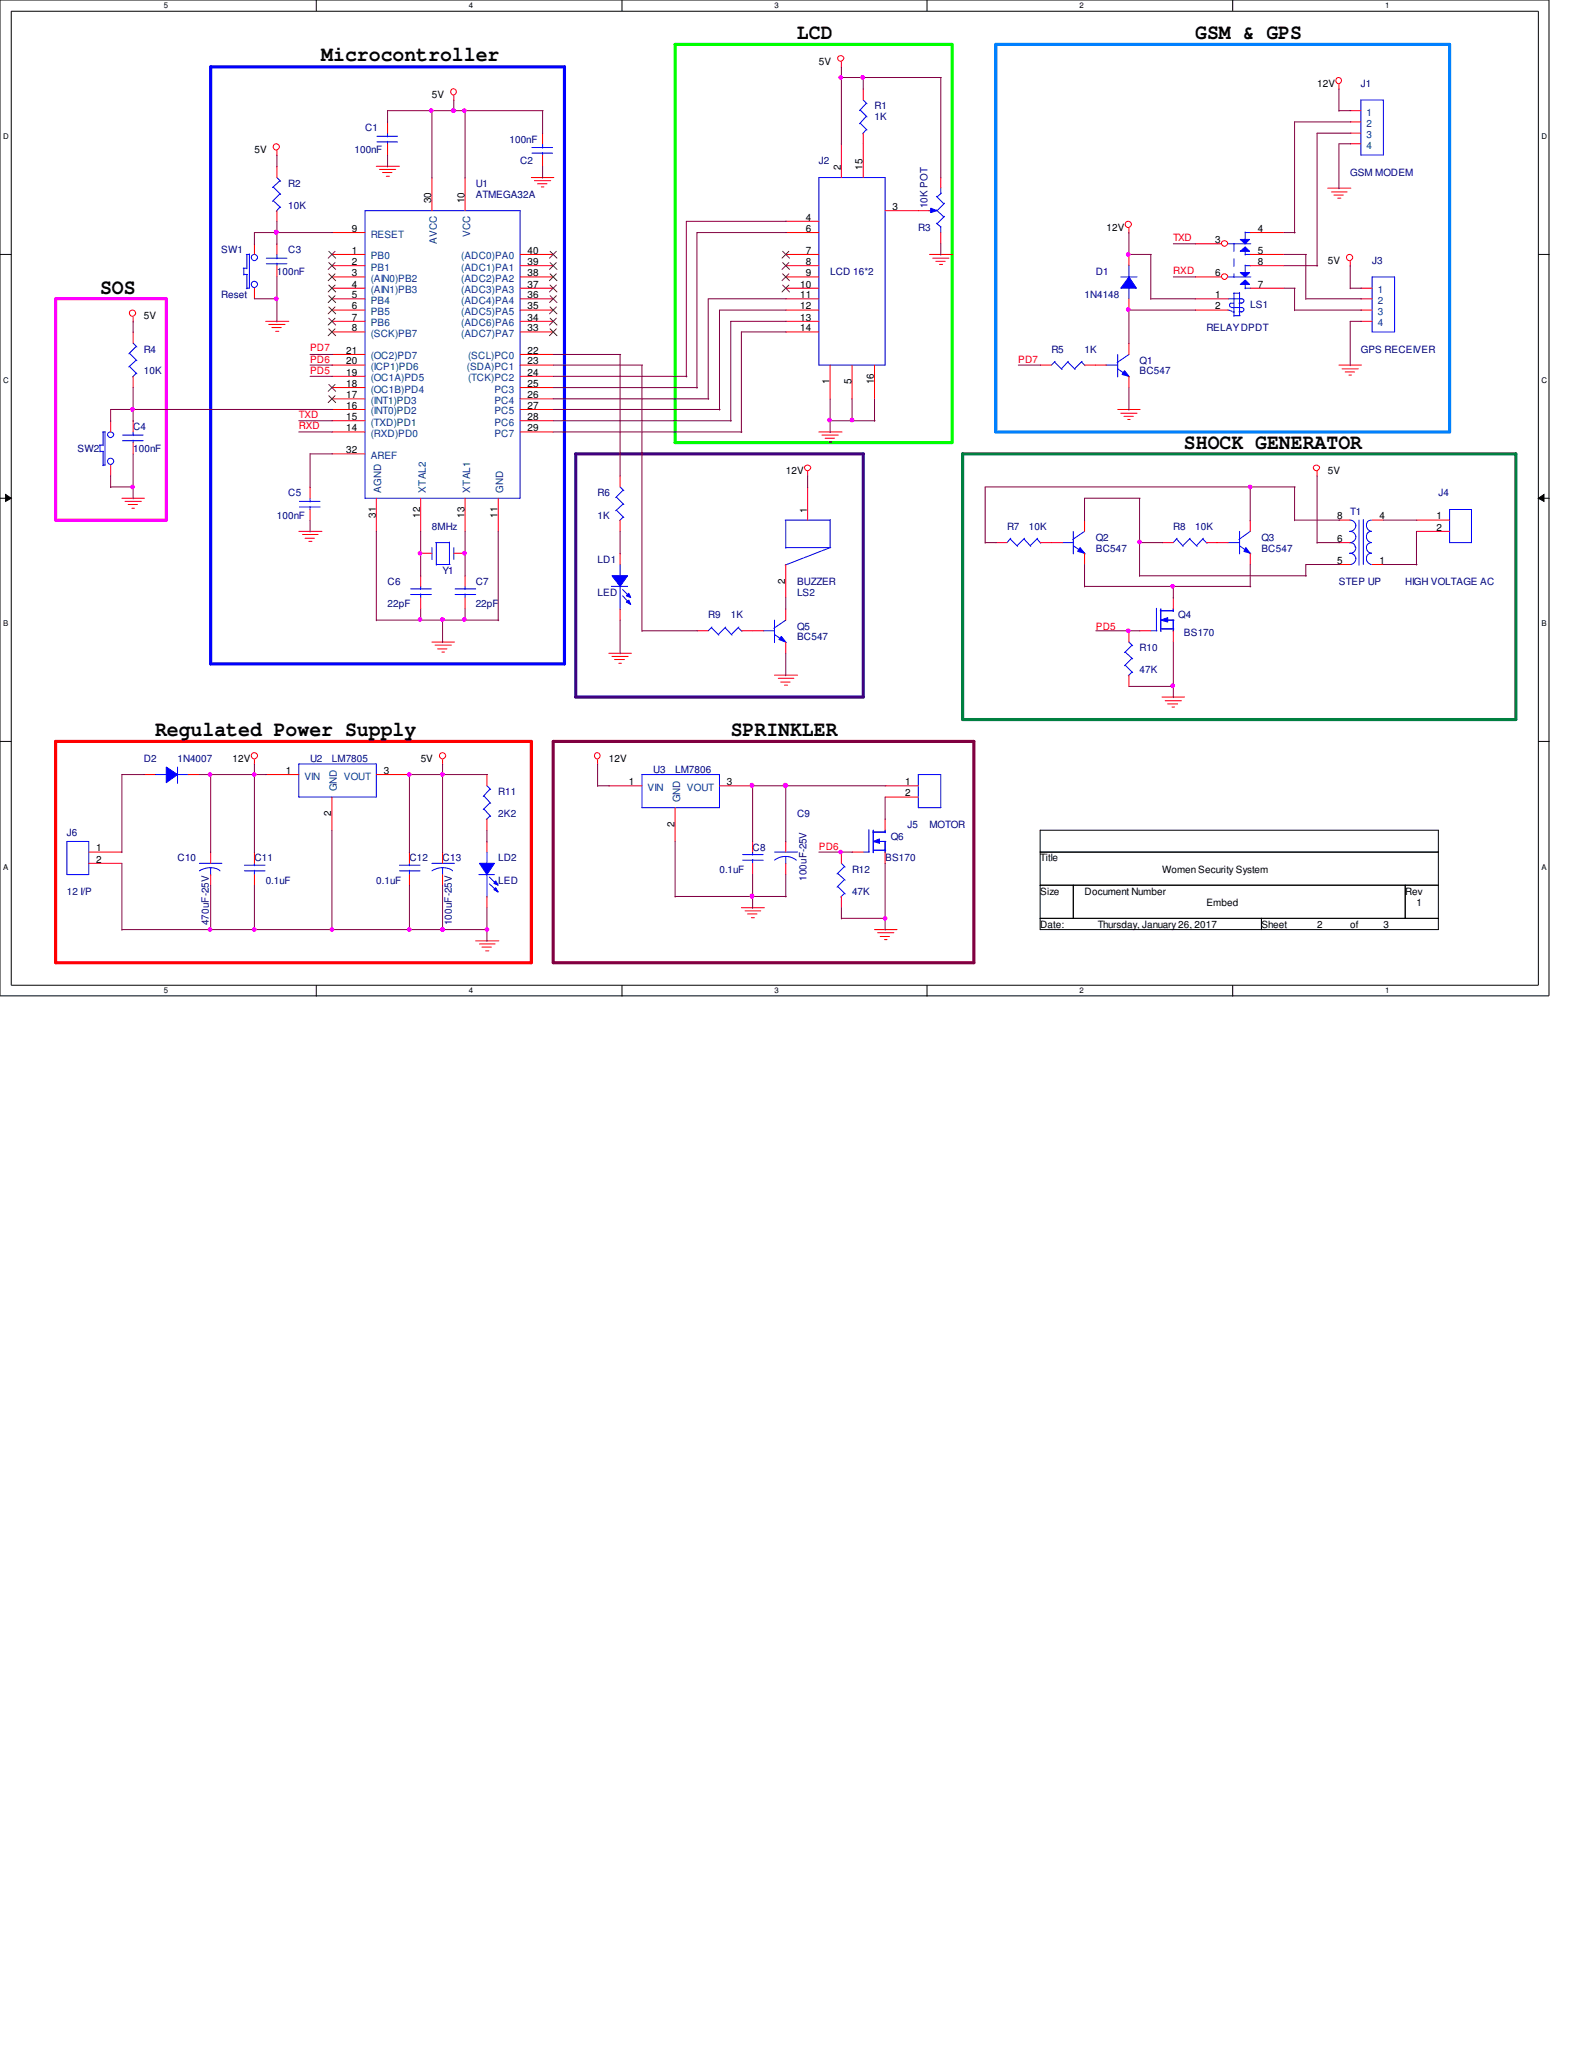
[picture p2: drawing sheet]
<svg xmlns="http://www.w3.org/2000/svg" width="216mm" height="279mm" viewBox="0 0 216 279" stroke-linecap="round" stroke-linejoin="round" font-family="sans-serif">
<defs><g id="words">
<g font-size="2.9">
<text x="107.9" y="5.3">LCD</text>
<text x="161.9" y="5.3">GSM &amp; GPS</text>
<text x="43.5" y="8.3">Microcontroller</text>
<text x="13.5" y="39.8">SOS</text>
<text x="160.4" y="60.8">SHOCK GENERATOR</text>
<text x="21" y="99.7">Regulated Power Supply</text>
<text x="99" y="99.7">SPRINKLER</text>
</g>
<g font-size="1.4">
<text x="110.9" y="8.8">5V</text>
<text x="178.4" y="11.8">12V</text>
<text x="58.5" y="13.3">5V</text>
<text x="34.5" y="20.7">5V</text>
<text x="113.9" y="23" transform="rotate(-90 113.9 23)">2</text>
<text x="116.8" y="23" transform="rotate(-90 116.8 23)">15</text>
<text x="58.4" y="27.5" transform="rotate(-90 58.4 27.5)">30</text>
<text x="62.9" y="27.5" transform="rotate(-90 62.9 27.5)">10</text>
<text x="109.1" y="29.9">4</text>
<text x="120.9" y="28.4">3</text>
<text x="47.7" y="31.4">9</text>
<text x="47.7" y="34.4">1</text>
<text x="47.7" y="35.9">2</text>
<text x="71.5" y="34.4">40</text>
<text x="71.5" y="35.9">39</text>
<text x="109.1" y="31.4">6</text>
<text x="109.1" y="34.4">7</text>
<text x="109.1" y="35.9">8</text>
<text x="149.9" y="31.2">12V</text>
<text x="164.6" y="32.9">3</text>
<text x="170.3" y="31.4">4</text>
<text x="170.3" y="34.4">5</text>
<text x="170.3" y="35.9">8</text>
<text x="179.8" y="35.7">5V</text>
<text x="47.7" y="37.4">3</text>
<text x="47.7" y="38.9">4</text>
<text x="47.7" y="40.4">5</text>
<text x="47.7" y="41.9">6</text>
<text x="71.5" y="37.4">38</text>
<text x="71.5" y="38.9">37</text>
<text x="71.5" y="40.4">36</text>
<text x="71.5" y="41.9">35</text>
<text x="108.4" y="38.9">10</text>
<text x="108.4" y="40.4">11</text>
<text x="108.4" y="41.9">12</text>
<text x="109.1" y="37.4">9</text>
<text x="164.6" y="37.4">6</text>
<text x="164.6" y="40.4">1</text>
<text x="164.6" y="41.9">2</text>
<text x="170.3" y="38.9">7</text>
<text x="19.5" y="43.3">5V</text>
<text x="46.9" y="47.9">21</text>
<text x="47.7" y="43.4">7</text>
<text x="47.7" y="44.9">8</text>
<text x="71.5" y="47.9">22</text>
<text x="71.5" y="43.4">34</text>
<text x="71.5" y="44.9">33</text>
<text x="108.4" y="43.4">13</text>
<text x="108.4" y="44.9">14</text>
<text x="46.9" y="53.9">17</text>
<text x="46.9" y="52.4">18</text>
<text x="46.9" y="50.9">19</text>
<text x="46.9" y="49.4">20</text>
<text x="71.5" y="49.4">23</text>
<text x="71.5" y="50.9">24</text>
<text x="71.5" y="52.4">25</text>
<text x="71.5" y="53.9">26</text>
<text x="112.4" y="52.1" transform="rotate(-90 112.4 52.1)">1</text>
<text x="115.3" y="52.1" transform="rotate(-90 115.3 52.1)">5</text>
<text x="118.4" y="52.1" transform="rotate(-90 118.4 52.1)">16</text>
<text x="46.9" y="58.4">14</text>
<text x="46.9" y="56.9">15</text>
<text x="46.9" y="55.4">16</text>
<text x="71.5" y="55.4">27</text>
<text x="71.5" y="56.9">28</text>
<text x="71.5" y="58.4">29</text>
<text x="46.9" y="61.4">32</text>
<text x="106.4" y="64.3">12V</text>
<text x="179.8" y="64.3">5V</text>
<text x="50.9" y="70.1" transform="rotate(-90 50.9 70.1)">31</text>
<text x="56.9" y="70.1" transform="rotate(-90 56.9 70.1)">12</text>
<text x="62.9" y="70.1" transform="rotate(-90 62.9 70.1)">13</text>
<text x="67.4" y="70.1" transform="rotate(-90 67.4 70.1)">11</text>
<text x="109.3" y="69.4" transform="rotate(-90 109.3 69.4)">1</text>
<text x="181.1" y="70.4">8</text>
<text x="186.9" y="70.4">4</text>
<text x="194.6" y="70.4">1</text>
<text x="194.6" y="71.9">2</text>
<text x="181.1" y="76.4">5</text>
<text x="181.1" y="73.4">6</text>
<text x="186.9" y="76.4">1</text>
<text x="106.3" y="79.1" transform="rotate(-90 106.3 79.1)">2</text>
<text x="31.5" y="103.2">12V</text>
<text x="38.7" y="104.8">1</text>
<text x="52" y="104.8">3</text>
<text x="57" y="103.2">5V</text>
<text x="82.5" y="103.2">12V</text>
<text x="85.2" y="106.3">1</text>
<text x="98.5" y="106.3">3</text>
<text x="122.6" y="106.3">1</text>
<text x="122.6" y="107.9">2</text>
<text x="44.9" y="110.6" transform="rotate(-90 44.9 110.6)">2</text>
<text x="91.4" y="112" transform="rotate(-90 91.4 112)">2</text>
<text x="13" y="115.3">1</text>
<text x="13" y="116.8">2</text>
<text x="140.9" y="116.7">Title</text>
<text x="157.4" y="118.2">Women Security System</text>
<text x="140.9" y="121.2">Size</text>
<text x="140.9" y="125.6">Date:</text>
<text x="146.9" y="121.2">Document Number</text>
<text x="148.7" y="125.6">Thursday, January 26, 2017</text>
<text x="163.4" y="122.7">Embed</text>
<text x="170.9" y="125.6">Sheet</text>
<text x="178.4" y="125.6">2</text>
<text x="182.9" y="125.6">of</text>
<text x="187.4" y="125.6">3</text>
<text x="190.3" y="121.2">Rev</text>
<text x="191.9" y="122.7">1</text>
</g>
<g font-size="1.4" fill="#000080">
<text x="184.3" y="11.8">J1</text>
<text x="49.4" y="17.8">C1</text>
<text x="118.4" y="14.8">R1</text>
<text x="118.4" y="16.3">1K</text>
<text x="48" y="20.7">100nF</text>
<text x="69" y="19.3">100nF</text>
<text x="70.4" y="22.3">C2</text>
<text x="110.9" y="22.3">J2</text>
<text x="182.9" y="23.8">GSM MODEM</text>
<text x="39" y="25.3">R2</text>
<text x="39" y="28.3">10K</text>
<text x="64.4" y="25.3">U1</text>
<text x="64.4" y="26.8">ATMEGA32A</text>
<text x="125.6" y="28.2" transform="rotate(-90 125.6 28.2)">10K POT</text>
<text x="30" y="34.3">SW1</text>
<text x="39" y="34.3">C3</text>
<text x="124.4" y="31.2">R3</text>
<text x="185.8" y="35.7">J3</text>
<text x="30" y="40.3">Reset</text>
<text x="37.5" y="37.3">100nF</text>
<text x="112.4" y="37.3">LCD 16*2</text>
<text x="146.9" y="40.3">1N4148</text>
<text x="148.4" y="37.3">D1</text>
<text x="169.3" y="41.7">LS1</text>
<text x="19.5" y="47.8">R4</text>
<text x="142.4" y="47.8">R5</text>
<text x="146.9" y="47.8">1K</text>
<text x="163.4" y="44.8">RELAY DPDT</text>
<text x="184.3" y="47.8">GPS RECEIVER</text>
<text x="19.5" y="50.7">10K</text>
<text x="154.3" y="49.3">Q1</text>
<text x="154.3" y="50.7">BC547</text>
<text x="18" y="58.3">C4</text>
<text x="10.5" y="61.2">SW2</text>
<text x="18" y="61.2">100nF</text>
<text x="37.5" y="70.3">100nF</text>
<text x="39" y="67.2">C5</text>
<text x="58.5" y="71.7">8MHz</text>
<text x="80.9" y="67.2">R6</text>
<text x="80.9" y="70.3">1K</text>
<text x="136.4" y="71.7">R7</text>
<text x="139.4" y="71.7">10K</text>
<text x="158.9" y="71.7">R8</text>
<text x="161.9" y="71.7">10K</text>
<text x="182.9" y="69.8">T1</text>
<text x="194.8" y="67.2">J4</text>
<text x="59.9" y="77.7">Y1</text>
<text x="80.9" y="76.2">LD1</text>
<text x="148.4" y="73.2">Q2</text>
<text x="148.4" y="74.8">BC547</text>
<text x="170.9" y="73.2">Q3</text>
<text x="170.9" y="74.8">BC547</text>
<text x="52.5" y="79.2">C6</text>
<text x="52.5" y="82.2">22pF</text>
<text x="64.4" y="79.2">C7</text>
<text x="64.4" y="82.2">22pF</text>
<text x="80.9" y="80.7">LED</text>
<text x="95.9" y="83.7">R9</text>
<text x="99" y="83.7">1K</text>
<text x="108" y="80.7">LS2</text>
<text x="108" y="79.2">BUZZER</text>
<text x="159.6" y="83.7">Q4</text>
<text x="181.4" y="79.2">STEP UP</text>
<text x="190.3" y="79.2">HIGH VOLTAGE AC</text>
<text x="108" y="85.3">Q5</text>
<text x="108" y="86.7">BC547</text>
<text x="154.3" y="88.2">R10</text>
<text x="160.4" y="86.1">BS170</text>
<text x="154.3" y="91.2">47K</text>
<text x="19.5" y="103.2">D2</text>
<text x="24" y="103.2">1N4007</text>
<text x="42" y="103.2">U2</text>
<text x="45" y="103.2">LM7805</text>
<text x="67.5" y="107.7">R11</text>
<text x="88.5" y="104.7">U3</text>
<text x="91.4" y="104.7">LM7806</text>
<text x="9.1" y="113.2">J6</text>
<text x="67.5" y="110.7">2K2</text>
<text x="108" y="110.7">C9</text>
<text x="120.7" y="113.7">Q6</text>
<text x="122.9" y="112.2">J5</text>
<text x="125.9" y="112.2">MOTOR</text>
<text x="24" y="116.7">C10</text>
<text x="34.5" y="116.7">C11</text>
<text x="36" y="119.7">0.1uF</text>
<text x="51" y="119.7">0.1uF</text>
<text x="55.5" y="116.7">C12</text>
<text x="59.9" y="116.7">C13</text>
<text x="67.5" y="116.7">LD2</text>
<text x="67.5" y="119.7">LED</text>
<text x="97.5" y="118.2">0.1uF</text>
<text x="101.9" y="115.2">C8</text>
<text x="109.2" y="119.3" transform="rotate(-90 109.2 119.3)">100uF-25V</text>
<text x="115.4" y="118.2">R12</text>
<text x="119.9" y="116.7">BS170</text>
<text x="9.1" y="121.2">12 I/P</text>
<text x="28.3" y="125.3" transform="rotate(-90 28.3 125.3)">470uF-25V</text>
<text x="61.2" y="125.3" transform="rotate(-90 61.2 125.3)">100uF-25V</text>
<text x="115.4" y="121.2">47K</text>
</g>
<g font-size="1.4" fill="#004080">
<text x="185.1" y="15.7">1</text>
<text x="185.1" y="17.2">2</text>
<text x="185.1" y="18.7">3</text>
<text x="185.1" y="20.2">4</text>
<text x="50.2" y="35.1">PB0</text>
<text x="50.2" y="32.2">RESET</text>
<text x="59.2" y="33" transform="rotate(-90 59.2 33)">AVCC</text>
<text x="62.5" y="35.1">(ADC0)PA0</text>
<text x="63.7" y="32.1" transform="rotate(-90 63.7 32.1)">VCC</text>
<text x="50.2" y="36.7">PB1</text>
<text x="50.2" y="38.2">(AIN0)PB2</text>
<text x="50.2" y="39.7">(AIN1)PB3</text>
<text x="50.2" y="41.1">PB4</text>
<text x="62.5" y="36.7">(ADC1)PA1</text>
<text x="62.5" y="38.2">(ADC2)PA2</text>
<text x="62.5" y="39.7">(ADC3)PA3</text>
<text x="62.5" y="41.1">(ADC4)PA4</text>
<text x="186.6" y="39.7">1</text>
<text x="186.6" y="41.1">2</text>
<text x="50.2" y="42.7">PB5</text>
<text x="50.2" y="44.2">PB6</text>
<text x="50.2" y="45.6">(SCK)PB7</text>
<text x="62.5" y="42.7">(ADC5)PA5</text>
<text x="62.5" y="44.2">(ADC6)PA6</text>
<text x="62.5" y="45.6">(ADC7)PA7</text>
<text x="186.6" y="42.7">3</text>
<text x="186.6" y="44.2">4</text>
<text x="50.2" y="53.2">(OC1B)PD4</text>
<text x="50.2" y="51.6">(OC1A)PD5</text>
<text x="50.2" y="50.1">(ICP1)PD6</text>
<text x="50.2" y="48.7">(OC2)PD7</text>
<text x="63.2" y="50.1">(SDA)PC1</text>
<text x="63.4" y="48.7">(SCL)PC0</text>
<text x="63.4" y="51.6">(TCK)PC2</text>
<text x="67" y="53.2">PC3</text>
<text x="50.2" y="59.2">(RXD)PD0</text>
<text x="50.2" y="57.7">(TXD)PD1</text>
<text x="50.2" y="56.1">(INT0)PD2</text>
<text x="50.2" y="54.7">(INT1)PD3</text>
<text x="67" y="54.7">PC4</text>
<text x="67" y="56.1">PC5</text>
<text x="67" y="57.7">PC6</text>
<text x="67" y="59.2">PC7</text>
<text x="50.2" y="62.1">AREF</text>
<text x="51.6" y="66.7" transform="rotate(-90 51.6 66.7)">AGND</text>
<text x="57.7" y="66.7" transform="rotate(-90 57.7 66.7)">XTAL2</text>
<text x="63.7" y="66.7" transform="rotate(-90 63.7 66.7)">XTAL1</text>
<text x="68.2" y="66.7" transform="rotate(-90 68.2 66.7)">GND</text>
<text x="41.2" y="105.6">VIN</text>
<text x="45.6" y="107.2" transform="rotate(-90 45.6 107.2)">GND</text>
<text x="46.6" y="105.6">VOUT</text>
<text x="87.7" y="107.1">VIN</text>
<text x="93" y="107.1">VOUT</text>
<text x="92.1" y="108.6" transform="rotate(-90 92.1 108.6)">GND</text>
</g>
<g font-size="1.4" fill="#f00">
<text x="158.9" y="32.6">TXD</text>
<text x="158.9" y="37.1">RXD</text>
<text x="42" y="47.6">PD7</text>
<text x="42" y="49.1">PD6</text>
<text x="42" y="50.6">PD5</text>
<text x="137.9" y="49.1">PD7</text>
<text x="40.5" y="58.1">RXD</text>
<text x="40.5" y="56.6">TXD</text>
<text x="148.4" y="85.3">PD5</text>
<text x="110.9" y="115.1">PD6</text>
</g>
<g font-size="1.1">
<text x="22.2" y="1.1">5</text>
<text x="63.5" y="1.1">4</text>
<text x="104.9" y="1.1">3</text>
<text x="146.2" y="1.1">2</text>
<text x="187.6" y="1.1">1</text>
<text x=".4" y="18.9">D</text>
<text x="208.8" y="18.9">D</text>
<text x=".4" y="51.8">C</text>
<text x="208.8" y="51.8">C</text>
<text x=".4" y="84.8">B</text>
<text x="208.8" y="84.8">B</text>
<text x=".4" y="117.8">A</text>
<text x="208.8" y="117.8">A</text>
<text x="22.2" y="134.5">5</text>
<text x="63.5" y="134.5">4</text>
<text x="104.9" y="134.5">3</text>
<text x="146.2" y="134.5">2</text>
<text x="187.6" y="134.5">1</text>
</g>
</g></defs>
<path d="M0 0h209.8v134.9h-209.8zM1.5 1.5h206.9v131.9h-206.9z" fill="none" stroke="#000" stroke-width=".14"/>
<g fill="#fff">
<path d="M22.2 .2h.5v1.2h-.5z"/>
<path d="M22.2 133.6h.5v1.2h-.5z"/>
</g>
<path d="M42.8 0v1.5M42.8 133.4v1.6" fill="none" stroke="#000" stroke-width=".14"/>
<g fill="#fff">
<path d="M63.5 .2h.5v1.2h-.5z"/>
<path d="M63.5 133.6h.5v1.2h-.5z"/>
</g>
<path d="M84.2 0v1.5M84.2 133.4v1.6" fill="none" stroke="#000" stroke-width=".14"/>
<g fill="#fff">
<path d="M104.9 .2h.5v1.2h-.5z"/>
<path d="M104.9 133.6h.5v1.2h-.5z"/>
</g>
<path d="M125.6 0v1.5M125.6 133.4v1.6" fill="none" stroke="#000" stroke-width=".14"/>
<g fill="#fff">
<path d="M146.2 .2h.5v1.2h-.5z"/>
<path d="M146.2 133.6h.5v1.2h-.5z"/>
</g>
<path d="M167 0v1.5M167 133.4v1.6" fill="none" stroke="#000" stroke-width=".14"/>
<g fill="#fff">
<path d="M187.6 .2h.5v1.2h-.5z"/>
<path d="M187.6 133.6h.5v1.2h-.5z"/>
<path d="M.4 17.9h.6v1.2h-.6z"/>
<path d="M208.8 17.9h.6v1.2h-.6z"/>
<path d="M.4 50.9h.6v1.2h-.6z"/>
<path d="M208.8 50.9h.6v1.2h-.6z"/>
</g>
<path d="M0 34.5h1.5M208.4 34.5h1.5" fill="none" stroke="#000" stroke-width=".14"/>
<g fill="#fff">
<path d="M.4 83.9h.6v1.2h-.6z"/>
<path d="M208.8 83.9h.6v1.2h-.6z"/>
</g>
<path d="M0 67.5h1.5M.8 67l.7 .5-.7 .4zM208.4 67.5l.7-.5v.9zM208.4 67.5h1.5" fill="none" stroke="#000" stroke-width=".14"/>
<path d="M.8 67l.7 .5-.7 .4zM208.4 67.5l.7-.5v.9z" fill="#000"/>
<g fill="#fff">
<path d="M.4 116.8h.7v1.2h-.7z"/>
<path d="M208.8 116.8h.7v1.2h-.7z"/>
</g>
<path d="M0 100.4h1.5M140.9 112.4h53.9v13.5h-53.9zM140.9 115.4h53.9M140.9 119.9h53.9M145.4 119.9v4.5M190.3 119.9v4.5M208.4 100.4h1.5M140.9 124.4h53.9M170.9 124.4v1.5" fill="none" stroke="#000" stroke-width=".14"/>
<path d="M74.9 100.4h57v30h-57z" fill="none" stroke="#800040" stroke-width=".42"/>
<path d="M134.9 6h61.4v52.5h-61.4z" fill="none" stroke="#0080ff" stroke-width=".42"/>
<path d="M7.5 100.4h64.5v30h-64.5z" fill="none" stroke="#f00" stroke-width=".42"/>
<path d="M78 61.5h38.9v32.9h-38.9z" fill="none" stroke="#400080" stroke-width=".42"/>
<path d="M28.5 9.1h48v80.8h-48z" fill="none" stroke="#00f" stroke-width=".42"/>
<path d="M91.4 6h37.5v53.9h-37.5z" fill="none" stroke="#0f0" stroke-width=".42"/>
<path d="M7.5 40.5h15v29.9h-15z" fill="none" stroke="#f0f" stroke-width=".42"/>
<path d="M130.4 61.5h74.9v36h-74.9z" fill="none" stroke="#008040" stroke-width=".42"/>
<g fill="none" stroke="#f00" stroke-width=".14">
<path d="M61.5 13v.6M114 8.4v.7M181.4 11.4v.7M37.5 20.4v.7M45 34.5h4.4M45 31.5h4.4M45 36h4.4M45 37.5h4.4M45 39h4.4M51 22.5h3.1M51.4 22.9h2.2M51.8 23.4h1.3"/>
<path d="M52.3 23.9h.4M58.5 24v4.5M63 24v4.5M70.4 34.5h4.5M70.4 36h4.5M70.4 37.5h4.5M70.4 39h4.5M72 24h3M72.4 24.5h2.2M72.8 24.9h1.3M73.3 25.3h.4M125.9 34.5h3.1"/>
<path d="M126.3 35h2.2M126.7 35.4h1.3M127.3 35.8h.4M152.9 30.9v.7M179.8 25.5h3.2M180.3 26h2.2M180.7 26.4h1.2M181.2 26.8h.4M182.9 35.4v.7M18 42.9v.7M18 57v1.5M18 59.9v1.6"/>
<path d="M36 43.5h3.1M36.4 43.9h2.2M36.8 44.4h1.3M37.3 44.9h.5M45 55.5h4.4M45 58.5h4.4M45 43.5h4.4M45 49.4h4.4M45 57h4.4M45 54h4.4M45 52.5h4.4M45 51h4.4"/>
<path d="M45 48h4.4M45 40.5h4.4M45 42h4.4M45 45h4.4M70.4 55.5h4.5M70.4 58.5h4.5M70.4 43.5h4.5M70.4 49.4h4.5M70.4 57h4.5M70.4 54h4.5M70.4 52.5h4.5M70.4 51h4.5"/>
<path d="M70.4 48h4.5M70.4 40.5h4.5M70.4 42h4.5M70.4 45h4.5M110.9 58.5h3.1M111.3 58.9h2.2M111.8 59.4h1.2M112.3 59.9h.4M151.4 55.5h3M151.8 56h2.2M152.2 56.4h1.3M152.7 56.8h.4"/>
<path d="M181.4 49.4h3M181.8 50h2.2M182.2 50.4h1.3M182.7 50.8h.3M16.5 67.5h3.1M16.9 67.9h2.2M17.4 68.3h1.2M17.9 68.8h.3M40.5 72h3.1M41 72.4h2.1M41.3 72.9h1.3M41.8 73.3h.4"/>
<path d="M45 61.5h4.4M51 67.5v4.5M57 67.5v4.5M63 67.5v4.5M67.5 67.5v4.5M84 64.4v1.6M84 70.4v1.6M109.4 63.8v.7M178.4 63.8v.7M181.4 76.5h1.5M181.4 73.5h1.5M181.4 70.4h1.5"/>
<path d="M185.8 76.5h1.6M185.8 70.4h1.6M58.5 87h3.1M58.9 87.4h2.2M59.3 87.9h1.2M59.9 88.3h.3M82.5 88.5h3M82.9 88.9h2.2M83.2 89.3h1.4M83.8 89.8h.4M94.4 85.4h1.5M100.4 85.4h1.5"/>
<path d="M104.9 91.4h3.1M105.4 91.9h2.1M105.7 92.4h1.3M106.3 92.8h.4M157.4 94.4h3M157.8 94.9h2.2M158.2 95.3h1.3M158.7 95.8h.4M28.5 115.4v1.5M28.5 118.4v1.5M34.5 102.9v.6M59.9 102.9v.6"/>
<path d="M80.9 102.9v.6M101.9 114v1.4M101.9 116.9v1.5M64.4 127.4h3.2M64.9 127.8h2.2M65.3 128.3h1.2M65.8 128.8h.4M100.4 122.9h3.1M100.9 123.4h2.1M101.3 123.8h1.2M101.8 124.3h.4M118.4 125.9h3.1"/>
<path d="M118.9 126.3h2.2M119.2 126.8h1.3M119.8 127.3h.3"/>
<circle cx="37.4" cy="19.9" r=".42"/>
<circle cx="61.4" cy="12.4" r=".4"/>
<circle cx="113.9" cy="7.9" r=".4"/>
<circle cx="181.3" cy="10.9" r=".4"/>
<circle cx="152.8" cy="30.4" r=".42"/>
<circle cx="182.8" cy="34.9" r=".42"/>
<circle cx="17.9" cy="42.4" r=".42"/>
<circle cx="109.4" cy="63.4" r=".4"/>
<circle cx="178.3" cy="63.4" r=".4"/>
<circle cx="34.5" cy="102.4" r=".42"/>
<circle cx="59.9" cy="102.4" r=".42"/>
<circle cx="80.9" cy="102.4" r=".4"/>
</g>
<g fill="none" stroke="#00f" stroke-width=".14">
<path d="M49.4 28.5h21v39h-21zM16.6 58.9h2.8M16.6 59.7h2.8M18 58.5v.5M18 59.6v.3M83.5 67.3l1 1M83.5 69.1l1 1M84 66l.5 .5M84.4 66.4l-1 1M84.4 68.2l-1 1M84.4 70l-.5 .5M182.8 70.4a.77 .77 0 0 1 .8 .8 .77 .77 0 0 1-.8 .8 .77 .77 0 0 1 .8 .7 .77 .77 0 0 1-.8 .8 .73 .73 0 0 1 .8 .5 .73 .73 0 0 1-.4 .9h-.4a.77 .77 0 0 1 .8 .8 .77 .77 0 0 1-.8 .8"/>
<path d="M184.1 70.4v6.1M184.7 70.4v6.1M185.8 70.4a.77 .77 0 0 0-.7 .8 .77 .77 0 0 0 .7 .8 .77 .77 0 0 0-.7 .7 .77 .77 0 0 0 .7 .8 .72 .72 0 0 0-.7 .7 .72 .72 0 0 0 .7 .7 .77 .77 0 0 0-.7 .8 .77 .77 0 0 0 .7 .8M96.4 85l1 1M96.4 84.9l-.5 .5M98.2 85l.9 1M98.3 84.9l-1 1M100 85l.5 .5M100.1 84.9l-1 1M27 117.9a2.51 2.51 0 0 1 2.8 0M27 116.9h3.1M28.5 117.5v1"/>
<path d="M64.9 118.4h2.1M66 115.4v1.6M66 118.4v3.1M100.6 116.5h2.8M100.6 115.7h2.8M101.9 115.4v.4M101.9 116.4v.5"/>
</g>
<g fill="none" stroke="#804000" stroke-width=".14">
<path d="M44.5 34l1 1M44.5 35.6l1 .9M44.5 37.1l1 .9M44.5 38.6l1 .9M45.4 34l-1 1M45.4 35.6l-1 .9M45.4 37.1l-1 .9M45.4 38.6l-1 .9M74.5 34l.9 1M74.5 35.6l.9 .9M74.5 37.1l.9 .9M74.5 38.6l.9 .9"/>
<path d="M75.4 34l-1 1M75.4 35.6l-1 .9M75.4 37.1l-1 .9M75.4 38.6l-1 .9M44.5 53.6l1 .9M44.5 52.1l1 .9M44.5 40l1 1M44.5 41.6l1 .9M44.5 43.1l1 .9M44.5 44.5l1 1M45.4 53.6l-1 .9M45.4 52.1l-1 .9"/>
<path d="M45.4 40l-1 1M45.4 41.6l-1 .9M45.4 43.1l-1 .9M45.4 44.5l-1 1M74.5 40l.9 1M74.5 41.6l.9 .9M74.5 43.1l.9 .9M74.5 44.5l.9 1M75.4 40l-1 1M75.4 41.6l-1 .9M75.4 43.1l-1 .9M75.4 44.5l-1 1"/>
</g>
<path d="M64.9 116.9h2.1l-1 1.5z" fill-rule="evenodd" fill="#00f"/>
<path d="M64.9 116.9h2.1l-1 1.5z" fill="none" stroke="#00f" stroke-width=".14"/>
<path d="M66.9 120.5l.2-.3 .4 .6z" fill-rule="evenodd" fill="#00f"/>
<path d="M66.9 120.5l.2-.3 .4 .6z" fill="none" stroke="#00f" stroke-width=".14"/>
<path d="M67.1 119.3l.4 .6-.6-.3z" fill-rule="evenodd" fill="#00f"/>
<g fill="none" stroke="#00f" stroke-width=".14">
<path d="M116.5 14.9l.9 .9M116.5 16.7l.9 .9M116.9 13.5l.5 .6M117.3 14l-.9 1M117.3 15.7l-.9 1.1M117.3 17.5l-.5 .6M184.3 13.5h3.1v7.5h-3.1zM32.9 36.3h.5M33 36.3v1M33 37.2h.5M33.4 34.5h.4M33.4 34.5v1.9"/>
<path d="M33.4 37.2v1.9M33.8 34.4v4.6h-.4M55.6 79.8h2.8M57 79.4v.4M55.6 80.5h2.8M57 80.4v.5M21 104.9h1.6M24 104.9h1.6M24 103.9v2.2M33.1 117.9h2.8M33.1 117.2h2.8M34.5 116.9v.4"/>
<path d="M34.5 117.9v.5M54.1 117.9h2.8M54.1 117.2h2.8M55.5 116.9v.4M55.5 117.9v.5M66.3 118.8l1 1M66.3 119.7l1 1M67.1 119.3l.4 .6-.6-.3zM87 104.9h10.5v4.5h-10.5z"/>
<circle cx="34.5" cy="34.9" r=".42"/>
<circle cx="34.5" cy="38.5" r=".42"/>
</g>
<g fill="none" stroke="#f00" stroke-width=".14">
<path d="M116.9 12v1.5M116.9 18v1.5M182.9 15h1.4M182.9 16.5h1.4M182.9 18h1.4M182.9 19.5h1.4M34.5 33v1.5M34.5 39v1.5M57 78v1.4M57 80.9v1.6M34.5 115.4v1.5M34.5 118.4v1.5"/>
<path d="M55.5 115.4v1.5M55.5 118.4v1.5M66 114v1.4M82.5 106.4h4.5M91.4 109.4v4.6M97.5 106.4h4.4M66 121.4v1.5"/>
</g>
<path d="M22.5 103.9l1.5 1-1.5 1.1z" fill-rule="evenodd" fill="#00f"/>
<g fill="none" stroke="#00f" stroke-width=".14">
<path d="M51.1 18.5h2.7M51.1 19.2h2.7M52.5 18v.5M52.5 19.1v.4M13.9 58.5h.3M14 58.5v1.9M14.2 58.4v4.6h-.3M13.5 60.3h.5M13.5 60.3v.9M13.5 61.1h.6M14 61.1v2M143.8 73.5h1.6"/>
<path d="M145.4 73.9l1.6 1.1M145.4 72v3M146.9 72l-1.6 1.1M22.5 103.9l1.5 1-1.5 1.1zM58.5 117.9a2.51 2.51 0 0 1 2.8 0M58.5 116.9h3.1M59.9 117.5v1"/>
<circle cx="15" cy="58.9" r=".4"/>
<circle cx="15" cy="62.5" r=".42"/>
</g>
<path d="M52.5 16.5v1.5M52.5 19.5v1.5M15 57v1.5M15 63v1.4M19.5 104.9h1.5M25.5 104.9h1.5M59.9 115.4v1.5M59.9 118.4v1.5" fill="none" stroke="#f00" stroke-width=".14"/>
<path d="M146.3 74.2l.6 .7-.9-.2z" fill="#00f"/>
<g fill="none" stroke="#00f" stroke-width=".14">
<path d="M72.1 20h2.7M73.5 19.5v.6M72.1 20.7h2.7M73.5 20.7v.3M110.9 24h9v25.4h-9zM151.8 37.5h2.2M152.9 35.9v1.6M152.9 38.9v1.6M142.8 49l1 1M142.9 48.9l-.5 .5M144.6 49l1 1M144.7 48.9l-.9 1.1"/>
<path d="M146.5 49l.5 .5M146.6 48.9l-1.1 1.1M40.6 67.9h2.7M40.6 68.7h2.7M42 67.5v.5M42 68.6v.4M146.3 74.2l.6 .7-.9-.2zM159.3 73l1 1M159.4 72.9l-.5 .6M161.1 73l1 1M161.2 72.9l-1 1M162.9 73l.6 .6"/>
<path d="M163 72.9l-.9 1M9.1 114h2.9v4.4h-2.9zM40.5 103.5h10.5v4.5h-10.5zM65.5 107.8l1 1M65.5 109.6l1 1M66 106.4l.5 .5M66.4 106.8l-1 1.1M66.4 108.7l-1 .9M66.4 110.5l-.5 .5M113.5 118.3l1 .9M114 116.9l.5 .5M114.4 117.3l-1 1.1"/>
<path d="M114.4 119.1l-1 1M113.5 120.1l1 1M114.4 121l-.5 .5"/>
</g>
<g fill="none" stroke="#f00" stroke-width=".14">
<path d="M73.5 18v1.5M114 19.5v4.5M116.9 19.5v4.5M73.5 21v1.5M106.4 30h4.5M106.4 31.5h4.5M106.4 34.5h4.5M106.4 36h4.5M106.4 37.5h4.5M106.4 39h4.5M119.9 28.5h4.5M106.4 40.5h4.5"/>
<path d="M106.4 42h4.5M106.4 43.5h4.5M106.4 45h4.5M112.4 49.4v4.6M115.4 49.4v4.6M118.4 49.4v4.6M140.9 49.4h1.5M146.9 49.4h1.5M42 66v1.5M42 69v1.4M142.4 73.5h1.5M146.9 70.4v1.6"/>
<path d="M146.9 74.9v1.6M157.4 73.5h1.5M163.4 73.5h1.4M12 115.4h4.5M12 116.9h4.5M36 104.9h4.5M45 108v4.4M51 104.9h4.5M66 104.9v1.5M66 110.9v1.5M114 115.4v1.5M114 121.4v1.5"/>
</g>
<path d="M106 34l.9 1M106 35.6l.9 .9M106 37.1l.9 .9M106 38.6l.9 .9M106.8 34l-.9 1M106.8 35.6l-.9 .9M106.8 37.1l-.9 .9M106.8 38.6l-.9 .9" fill="none" stroke="#804000" stroke-width=".14"/>
<path d="M152.9 37.5l1 1.5h-2.1z" fill-rule="evenodd" fill="#00f"/>
<g fill="none" stroke="#00f" stroke-width=".14">
<path d="M37 25.3l1 1M37 27.2l1 .9M37.5 24l.5 .6M37.9 24.5l-1 .9M37.9 26.2l-1 1.1M37.9 28l-.5 .6M152.9 37.5l1 1.5h-2.1zM185.8 37.5h3.1v7.5h-3.1zM17.5 47.8l1 1.1M17.5 49.6l1 1M18 46.5l.5 .5M18.5 46.9l-1.1 1"/>
<path d="M18.5 48.8l-1.1 .9M18.5 50.5l-.6 .6M58.5 74.2v1.6M59 73.5h1.9M59.1 73.5v3M59.1 76.5h1.9M60.9 73.4v3.1M61.5 74.2v1.6M61.6 79.8h2.8M63 79.4v.4M106.3 70.4h6.1M106.4 70.4v3.9"/>
<path d="M106.4 74.2h6.1M112.4 70.4v3.8l-6.1 2.3M196.3 69h3v4.5h-3zM61.6 80.5h2.8M63 80.4v.5M103.4 85.4h1.5M104.9 85.9l1.6 1.1M104.9 84v3M106.4 84l-1.6 1.1M152.4 88.3l1 .9M152.4 90.1l1 1M152.9 87l.5 .5"/>
<path d="M153.3 87.4l-1 1M153.3 89.2l-1 1M153.3 91l-.5 .5"/>
</g>
<g fill="none" stroke="#f00" stroke-width=".14">
<path d="M37.5 22.5v1.5M37.5 28.5v1.5M152.9 34.5v1.5M184.3 39h1.5M18 45v1.5M18 51v1.5M152.9 40.5v1.5M184.3 40.5h1.5M184.3 42h1.5M184.3 43.5h1.5M57 74.9h1.5M61.5 74.9h1.5"/>
<path d="M63 78v1.4M106.4 76.5v4.4M109.4 66v4.4M191.9 70.4h4.4M191.9 72h4.4M63 80.9v1.6M152.9 85.4v1.6M152.9 91.4v1.6"/>
</g>
<path d="M105.8 86.2l.6 .8-.9-.4z" fill="#00f"/>
<path d="M82.8 79.4h2.2M84 76.5v1.6M84 79.4v3.2M105.8 86.2l.6 .8-.9-.4z" fill="none" stroke="#00f" stroke-width=".14"/>
<path d="M101.9 85.4h1.6M106.4 82.5v1.5M106.4 87v1.5" fill="none" stroke="#f00" stroke-width=".14"/>
<path d="M82.9 78h2.1l-1 1.4z" fill-rule="evenodd" fill="#00f"/>
<path d="M82.9 78h2.1l-1 1.4z" fill="none" stroke="#00f" stroke-width=".14"/>
<path d="M84.8 81.5l.4-.2 .2 .6z" fill-rule="evenodd" fill="#00f"/>
<path d="M84.8 81.5l.4-.2 .2 .6z" fill="none" stroke="#00f" stroke-width=".14"/>
<path d="M85.2 80.3l.2 .6-.6-.2z" fill-rule="evenodd" fill="#00f"/>
<path d="M84.3 79.8l1 1M84.3 80.7l1 1M85.2 80.3l.2 .6-.6-.2z" fill="none" stroke="#00f" stroke-width=".14"/>
<path d="M84 74.9v1.6M84 82.5v1.5" fill="none" stroke="#f00" stroke-width=".14"/>
<path d="M126.1 28.2l.8 .3-.8 .3z" fill="#00f"/>
<g fill="none" stroke="#00f" stroke-width=".14">
<path d="M125.8 28.5h.4M126.1 28.2l.8 .3-.8 .3zM126.8 30.2l.6 .5M126.8 28.4l1 1M126.8 26.6l1 1M127.4 25.4v.8M127.4 30.6v.9M127.5 26.2l-.6 .5M127.9 29.3l-1 1M127.9 27.5l-1 1M149.8 49.4h1.6M151.4 50l1.6 1.1"/>
<path d="M151.4 48v3.1M152.9 48l-1.6 1.1"/>
</g>
<path d="M124.4 28.5h1.5M127.4 24v1.5M127.4 31.5v1.5" fill="none" stroke="#f00" stroke-width=".14"/>
<path d="M152.3 50.2l.6 .8-.9-.3z" fill="#00f"/>
<path d="M152.3 50.2l.6 .8-.9-.3zM116.9 115.4h.9M117.7 112.4v3M118.2 112.7h1.7M118.3 112.4v3.1M118.3 115.1h1.7M119 114h1M119.9 112.4v.4M119.9 114v1.5M124.4 104.9h3v4.5h-3z" fill="none" stroke="#00f" stroke-width=".14"/>
<path d="M148.4 49.4h1.5M152.9 46.5v1.5M152.9 51v1.5M119.9 106.4h4.5M119.9 108h4.5" fill="none" stroke="#f00" stroke-width=".14"/>
<path d="M118.3 114l.8-.4v.6z" fill="#00f"/>
<path d="M155.9 85.4h.8M156.6 82.4v3M157.1 82.7h1.8M157.2 82.5v3M157.2 85.2h1.8M158 84h1M158.9 82.5v.3M158.9 84v1.5M104.9 116.5a2.41 2.41 0 0 1 3 0M104.9 115.4h3.1M106.4 116v1M118.3 114l.8-.4v.6z" fill="none" stroke="#00f" stroke-width=".14"/>
<path d="M106.4 114v1.4M106.4 116.9v1.5M115.4 115.4h1.5M119.9 110.9v1.5M119.9 115.4v1.5" fill="none" stroke="#f00" stroke-width=".14"/>
<path d="M157.2 84l1-.3v.5z" fill="#00f"/>
<path d="M36.1 35h2.8M36.1 35.7h2.8M37.5 34.5v.6M37.5 35.6v.4M166.3 73.5h1.6M167.9 73.9l1.5 1.1M167.9 72v3M169.3 72l-1.5 1.1M157.2 84l1-.3v.5z" fill="none" stroke="#00f" stroke-width=".14"/>
<path d="M37.5 33v1.5M37.5 36v1.5M154.3 85.4h1.6M158.9 80.9v1.6M158.9 85.4v1.6" fill="none" stroke="#f00" stroke-width=".14"/>
<path d="M168.7 74.2l.6 .7-.8-.2z" fill="#00f"/>
<path d="M136.8 73l1 1M136.9 72.9l-.5 .6M138.7 73l.9 1M138.8 72.9l-1 1M140.5 73l.5 .6M140.5 72.9l-1 1M168.7 74.2l.6 .7-.8-.2z" fill="none" stroke="#00f" stroke-width=".14"/>
<path d="M134.9 73.5h1.5M140.9 73.5h1.5M164.8 73.5h1.6M169.3 70.4v1.6M169.3 74.9v1.6" fill="none" stroke="#f00" stroke-width=".14"/>
<path d="M168 34l.7-.6 .5 .6z" fill="#00f"/>
<path d="M168 34l.7-.6 .5 .6z" fill="none" stroke="#00f" stroke-width=".14"/>
<path d="M168 32.4h1.2l-.5 .6z" fill="#00f"/>
<g fill="none" stroke="#00f" stroke-width=".14">
<path d="M166.4 33h3M167 39.7h.9M167.1 39.7v3.1M167.9 39.6v3.2M168 32.4h1.2l-.5 .6zM168.7 31.4v1M168.7 34v.5M168.7 31.5h.7M168.7 34.5h.7M166.3 42l.3 .1M166.4 40.5h1.8M166.7 42.1l.2 .1"/>
<path d="M166.8 41.7h1.4M167 42.2h.2M167.1 41.1h-.5v.4l.1 .1M167.1 42.8h.9M167.8 41.1h.3M167.8 42.2h.3M168.1 40.5a.31 .31 0 0 1 .3 .1 .31 .31 0 0 1 0 .3l-.3 .2v-.1M168.1 41.7a.31 .31 0 0 1 .3 0 .31 .31 0 0 1 0 .4l-.3 .1"/>
</g>
<path d="M168 36.9h1.2l-.5 .6z" fill="#00f"/>
<path d="M168 36.9h1.2l-.5 .6z" fill="none" stroke="#00f" stroke-width=".14"/>
<path d="M168 38.5l.7-.6 .5 .6z" fill="#00f"/>
<path d="M166.4 37.5h3M168 38.5l.7-.6 .5 .6zM168.7 39h.7M168.7 35.9v1M168.7 38.5v.6M168.7 36h.7" fill="none" stroke="#00f" stroke-width=".14"/>
<path d="M167.1 33v4.6" fill="none" stroke="#00f" stroke-width=".14" stroke-dasharray="1 1 1 1 1 1 1 1"/>
<g fill="none" stroke="#f00" stroke-width=".14">
<path d="M161.9 33h3.5M161.9 37.5h3.5M169.3 31.5h4.6M169.3 34.5h4.6M169.3 36h4.6M169.3 39h4.6M161.9 40.5h4.5M161.9 42h4.5"/>
<circle cx="165.9" cy="33" r=".4"/>
<circle cx="165.9" cy="37.5" r=".4"/>
</g>
<g fill="none" stroke="#800040" stroke-width=".14">
<path d="M58.5 15v9.1M61.5 13.5v1.6M63 15v9.1M73.5 15v3.1M73.6 15h-21.1v1.6M114 9.1v10.5M114 10.5h13.5M116.9 10.5v1.6M127.4 10.5v13.6M181.4 15h1.6M181.4 12v3.1M183 16.5h-7.7v15.1"/>
<path d="M183 18h-4.6v18.1M183 19.5h-1.6v6.1M37.5 21v1.6M37.5 30v3.1M37.5 37.5v6.1M45 31.5h-10.5v1.6M52.5 21v1.6M73.5 22.5v1.6M106.5 31.5h-12.1v21.1M106.5 30h-13.5v21.1M127.4 33v1.5M152.9 31.5v3"/>
<path d="M152.9 34.5h3.1M155.9 34.5v6.1M158.9 33h3.1M158.9 37.5h3.1M173.9 34.5h3.1M173.9 31.5h1.5M173.9 39h1.5M173.9 36h4.6M175.3 39v3.1M176.9 34.5v6.1M182.9 39h1.5M182.9 36v3.1"/>
<path d="M18 43.5v1.5M18 52.5v4.6M34.5 40.5h3.1M40.5 57h4.5M40.5 58.5h4.5M42 51h3M42 48h3M42 49.4h3M45 55.5h-30v1.6M74.9 51h18.1M74.9 55.5h22.6M74.9 54h21.1"/>
<path d="M74.9 48h9.2M74.9 49.4h12.1M74.9 57h24.2M74.9 58.5h25.6M74.9 52.5h19.6M84 48v16.5M87 49.4v36.1M106.5 40.5h-10.6v13.6M106.5 43.5h-7.5v13.6M106.5 45h-6.1v13.6M106.5 42h-9v13.5M112.4 57h6.1"/>
<path d="M112.4 54v4.6M115.4 54v3.1M118.4 54v3.1M137.9 49.4h3.1M152.9 52.5v3M155.9 40.5h6.1M162 42h-9.1v4.6M175.3 42h9.1M176.9 40.5h7.5M184.4 43.5h-1.5v6M15 64.4v1.6M15 66h3.1"/>
<path d="M18 61.5v6.1M42 70.4v1.7M45 61.5h-3v4.5M51 72v12.1M57 72v6.1M63 72v6.1M67.5 72v12.1M84 72v3M109.4 64.4v1.6M133.4 73.5h1.6M146.9 79.4h22.5M146.9 76.5v3"/>
<path d="M154.3 73.5h3.2M154.3 67.5v10.6M154.3 78h22.7M154.4 67.5h-7.5v3M158.9 79.4v1.6M169.3 66v4.5M169.3 76.5v3M175.3 70.4h6.1M175.3 66v4.5M175.4 66h-42v7.6M178.4 73.5h3M178.4 64.4v9.2"/>
<path d="M181.4 76.5h-4.5v1.6M187.4 76.5h4.5M187.4 70.4h4.5M191.9 72v4.5M51 84h16.6M57 82.5v1.6M59.9 84v3M63 82.5v1.6M84 84v4.6M87 85.4h7.5M106.4 80.9v1.7M106.4 88.5v3"/>
<path d="M148.4 85.4h6M152.9 93h6.1M158.9 87v7.5M16.5 116.9v9.1M19.6 104.9h-3.1v10.6M27 104.9h9.1M28.5 104.9v10.6M28.5 119.9v6.1M34.5 103.5v12M34.5 119.9v6.1M45 112.4v13.6M55.5 119.9v6.1"/>
<path d="M59.9 103.5v12M59.9 119.9v6.1M66 112.4v1.6M66 104.9h-10.5v10.6M80.9 103.5v3M80.9 106.4h1.6M91.4 114v7.5M101.9 118.4v4.6M106.4 106.4v7.6M106.4 118.4v3.1M110.9 115.4h4.6M119.9 108v3"/>
<path d="M119.9 116.9v9.1M120 106.4h-18.1v7.6M16.5 125.9h49.5M66 122.9v4.6M91.4 121.4h15.1M114 124.4h6M114 122.9v1.6"/>
</g>
<path d="M119.7 124.2l.2-.1 .2 .3-.2 .2-.2-.1z" fill-rule="evenodd" fill="#f0f"/>
<path d="M119.7 124.2l.2-.1 .2 .3-.2 .2-.2-.1z" fill="none" stroke="#f0f" stroke-width=".14"/>
<path d="M158.6 79.3l.2-.1 .3 .2-.3 .3-.2-.1z" fill-rule="evenodd" fill="#f0f"/>
<path d="M158.6 79.3l.2-.1 .3 .2-.3 .3-.2-.1z" fill="none" stroke="#f0f" stroke-width=".14"/>
<path d="M17.7 55.3l.2-.1 .3 .3-.3 .2-.1-.1z" fill-rule="evenodd" fill="#f0f"/>
<path d="M17.7 55.3l.2-.1 .3 .3-.3 .2-.1-.1z" fill="none" stroke="#f0f" stroke-width=".14"/>
<path d="M113.7 10.4l.2-.2 .2 .3-.2 .3-.2-.1z" fill-rule="evenodd" fill="#f0f"/>
<path d="M113.7 10.4l.2-.2 .2 .3-.2 .3-.2-.1z" fill="none" stroke="#f0f" stroke-width=".14"/>
<path d="M44.7 125.8l.3-.2 .2 .3-.2 .3-.2-.1z" fill-rule="evenodd" fill="#f0f"/>
<path d="M44.7 125.8l.3-.2 .2 .3-.2 .3-.2-.1z" fill="none" stroke="#f0f" stroke-width=".14"/>
<path d="M59.7 125.8l.2-.2 .3 .3-.3 .3-.1-.1z" fill-rule="evenodd" fill="#f0f"/>
<path d="M59.7 125.8l.2-.2 .3 .3-.3 .3-.1-.1z" fill="none" stroke="#f0f" stroke-width=".14"/>
<path d="M28.2 104.8l.2-.2 .3 .3-.3 .3-.1-.1z" fill-rule="evenodd" fill="#f0f"/>
<path d="M28.2 104.8l.2-.2 .3 .3-.3 .3-.1-.1z" fill="none" stroke="#f0f" stroke-width=".14"/>
<path d="M34.2 104.8l.3-.2 .2 .3-.2 .3-.2-.1z" fill-rule="evenodd" fill="#f0f"/>
<path d="M34.2 104.8l.3-.2 .2 .3-.2 .3-.2-.1z" fill="none" stroke="#f0f" stroke-width=".14"/>
<path d="M152.6 34.3l.2-.1 .3 .3-.3 .2-.2-.1z" fill-rule="evenodd" fill="#f0f"/>
<path d="M152.6 34.3l.2-.1 .3 .3-.3 .2-.2-.1z" fill="none" stroke="#f0f" stroke-width=".14"/>
<path d="M37.2 40.3l.2-.1 .3 .3-.3 .2-.2-.1z" fill-rule="evenodd" fill="#f0f"/>
<path d="M37.2 40.3l.2-.1 .3 .3-.3 .2-.2-.1z" fill="none" stroke="#f0f" stroke-width=".14"/>
<path d="M152.6 41.8l.2-.1 .3 .2-.3 .3-.2-.1z" fill-rule="evenodd" fill="#f0f"/>
<path d="M152.6 41.8l.2-.1 .3 .2-.3 .3-.2-.1z" fill="none" stroke="#f0f" stroke-width=".14"/>
<path d="M55.2 104.8l.3-.2 .2 .3-.2 .3-.2-.1z" fill-rule="evenodd" fill="#f0f"/>
<path d="M55.2 104.8l.3-.2 .2 .3-.2 .3-.2-.1z" fill="none" stroke="#f0f" stroke-width=".14"/>
<circle cx="37.4" cy="31.4" r=".28" fill="#f0f"/>
<circle cx="37.4" cy="31.4" r=".28" fill="none" stroke="#f0f" stroke-width=".14"/>
<path d="M62.7 83.8l.2-.1 .3 .2-.3 .3-.2-.1z" fill-rule="evenodd" fill="#f0f"/>
<path d="M62.7 83.8l.2-.1 .3 .2-.3 .3-.2-.1z" fill="none" stroke="#f0f" stroke-width=".14"/>
<path d="M17.7 65.8l.2-.1 .3 .3-.3 .2-.1-.1z" fill-rule="evenodd" fill="#f0f"/>
<path d="M17.7 65.8l.2-.1 .3 .3-.3 .2-.1-.1z" fill="none" stroke="#f0f" stroke-width=".14"/>
<path d="M59.7 104.8l.2-.2 .3 .3-.3 .3-.1-.1z" fill-rule="evenodd" fill="#f0f"/>
<path d="M59.7 104.8l.2-.2 .3 .3-.3 .3-.1-.1z" fill="none" stroke="#f0f" stroke-width=".14"/>
<path d="M152.6 85.3l.2-.1 .3 .2-.3 .3-.2-.1z" fill-rule="evenodd" fill="#f0f"/>
<path d="M152.6 85.3l.2-.1 .3 .2-.3 .3-.2-.1z" fill="none" stroke="#f0f" stroke-width=".14"/>
<path d="M58.2 14.8l.2-.1 .3 .3-.3 .2-.2-.1z" fill-rule="evenodd" fill="#f0f"/>
<path d="M58.2 14.8l.2-.1 .3 .3-.3 .2-.2-.1z" fill="none" stroke="#f0f" stroke-width=".14"/>
<path d="M61.2 14.8a.29 .29 0 0 1 .3-.1 .29 .29 0 0 1 .2 .4l-.3 .1-.2-.1z" fill-rule="evenodd" fill="#f0f"/>
<path d="M61.2 14.8a.29 .29 0 0 1 .3-.1 .29 .29 0 0 1 .2 .4l-.3 .1-.2-.1z" fill="none" stroke="#f0f" stroke-width=".14"/>
<path d="M62.7 74.8l.2-.1 .3 .2-.3 .3-.2-.1z" fill-rule="evenodd" fill="#f0f"/>
<path d="M62.7 74.8l.2-.1 .3 .2-.3 .3-.2-.1z" fill="none" stroke="#f0f" stroke-width=".14"/>
<path d="M116.6 10.4l.2-.2 .3 .3-.3 .3-.2-.1z" fill-rule="evenodd" fill="#f0f"/>
<path d="M116.6 10.4l.2-.2 .3 .3-.3 .3-.2-.1z" fill="none" stroke="#f0f" stroke-width=".14"/>
<path d="M55.2 125.8l.3-.2 .2 .3-.2 .3-.2-.1z" fill-rule="evenodd" fill="#f0f"/>
<path d="M55.2 125.8l.3-.2 .2 .3-.2 .3-.2-.1z" fill="none" stroke="#f0f" stroke-width=".14"/>
<circle cx="106.4" cy="106.4" r=".31" fill="#f0f"/>
<circle cx="106.4" cy="106.4" r=".31" fill="none" stroke="#f0f" stroke-width=".14"/>
<path d="M34.2 125.8l.3-.2 .2 .3-.2 .3-.2-.1z" fill-rule="evenodd" fill="#f0f"/>
<path d="M34.2 125.8l.3-.2 .2 .3-.2 .3-.2-.1z" fill="none" stroke="#f0f" stroke-width=".14"/>
<path d="M113.7 115.3l.2-.2 .2 .3-.2 .3-.2-.1z" fill-rule="evenodd" fill="#f0f"/>
<path d="M113.7 115.3l.2-.2 .2 .3-.2 .3-.2-.1z" fill="none" stroke="#f0f" stroke-width=".14"/>
<path d="M154.1 73.3l.2-.1 .3 .2-.3 .3-.1-.1z" fill-rule="evenodd" fill="#f0f"/>
<path d="M154.1 73.3l.2-.1 .3 .2-.3 .3-.1-.1z" fill="none" stroke="#f0f" stroke-width=".14"/>
<path d="M65.7 125.8l.3-.2 .2 .3-.2 .3-.2-.1z" fill-rule="evenodd" fill="#f0f"/>
<path d="M65.7 125.8l.3-.2 .2 .3-.2 .3-.2-.1z" fill="none" stroke="#f0f" stroke-width=".14"/>
<path d="M56.7 74.8l.2-.1 .2 .2-.2 .3-.2-.1z" fill-rule="evenodd" fill="#f0f"/>
<path d="M56.7 74.8l.2-.1 .2 .2-.2 .3-.2-.1z" fill="none" stroke="#f0f" stroke-width=".14"/>
<circle cx="101.8" cy="106.4" r=".28" fill="#f0f"/>
<circle cx="101.8" cy="106.4" r=".28" fill="none" stroke="#f0f" stroke-width=".14"/>
<path d="M169.1 65.8l.2-.1 .3 .3-.3 .2-.2-.1z" fill-rule="evenodd" fill="#f0f"/>
<path d="M169.1 65.8l.2-.1 .3 .3-.3 .2-.2-.1z" fill="none" stroke="#f0f" stroke-width=".14"/>
<circle cx="101.8" cy="121.4" r=".28" fill="#f0f"/>
<circle cx="101.8" cy="121.4" r=".28" fill="none" stroke="#f0f" stroke-width=".14"/>
<path d="M28.2 125.8l.2-.2 .3 .3-.3 .3-.1-.1z" fill-rule="evenodd" fill="#f0f"/>
<path d="M28.2 125.8l.2-.2 .3 .3-.3 .3-.1-.1z" fill="none" stroke="#f0f" stroke-width=".14"/>
<path d="M62.7 14.8l.2-.1 .3 .3-.3 .2-.2-.1z" fill-rule="evenodd" fill="#f0f"/>
<path d="M62.7 14.8l.2-.1 .3 .3-.3 .2-.2-.1z" fill="none" stroke="#f0f" stroke-width=".14"/>
<path d="M59.7 125.8l.2-.2 .3 .3-.3 .3-.1-.1z" fill-rule="evenodd" fill="#f0f"/>
<path d="M59.7 125.8l.2-.2 .3 .3-.3 .3-.1-.1z" fill="none" stroke="#f0f" stroke-width=".14"/>
<path d="M112.1 56.8l.3-.2 .2 .3-.2 .3-.2-.1z" fill-rule="evenodd" fill="#f0f"/>
<path d="M112.1 56.8l.3-.2 .2 .3-.2 .3-.2-.1z" fill="none" stroke="#f0f" stroke-width=".14"/>
<path d="M115.2 56.8l.2-.2 .3 .3-.3 .3-.2-.1z" fill-rule="evenodd" fill="#f0f"/>
<path d="M115.2 56.8l.2-.2 .3 .3-.3 .3-.2-.1z" fill="none" stroke="#f0f" stroke-width=".14"/>
<path d="M56.7 83.8l.2-.1 .2 .2-.2 .3-.2-.1z" fill-rule="evenodd" fill="#f0f"/>
<path d="M56.7 83.8l.2-.1 .2 .2-.2 .3-.2-.1z" fill="none" stroke="#f0f" stroke-width=".14"/>
<path d="M59.7 83.8l.2-.1 .3 .2-.3 .3-.1-.1z" fill-rule="evenodd" fill="#f0f"/>
<path d="M59.7 83.8l.2-.1 .3 .2-.3 .3-.1-.1z" fill="none" stroke="#f0f" stroke-width=".14"/>
<path d="M158.6 92.7l.2-.1 .3 .3-.3 .2-.2-.1z" fill-rule="evenodd" fill="#f0f"/>
<path d="M158.6 92.7l.2-.1 .3 .3-.3 .2-.2-.1z" fill="none" stroke="#f0f" stroke-width=".14"/>
<use href="#words"/>
</svg>
